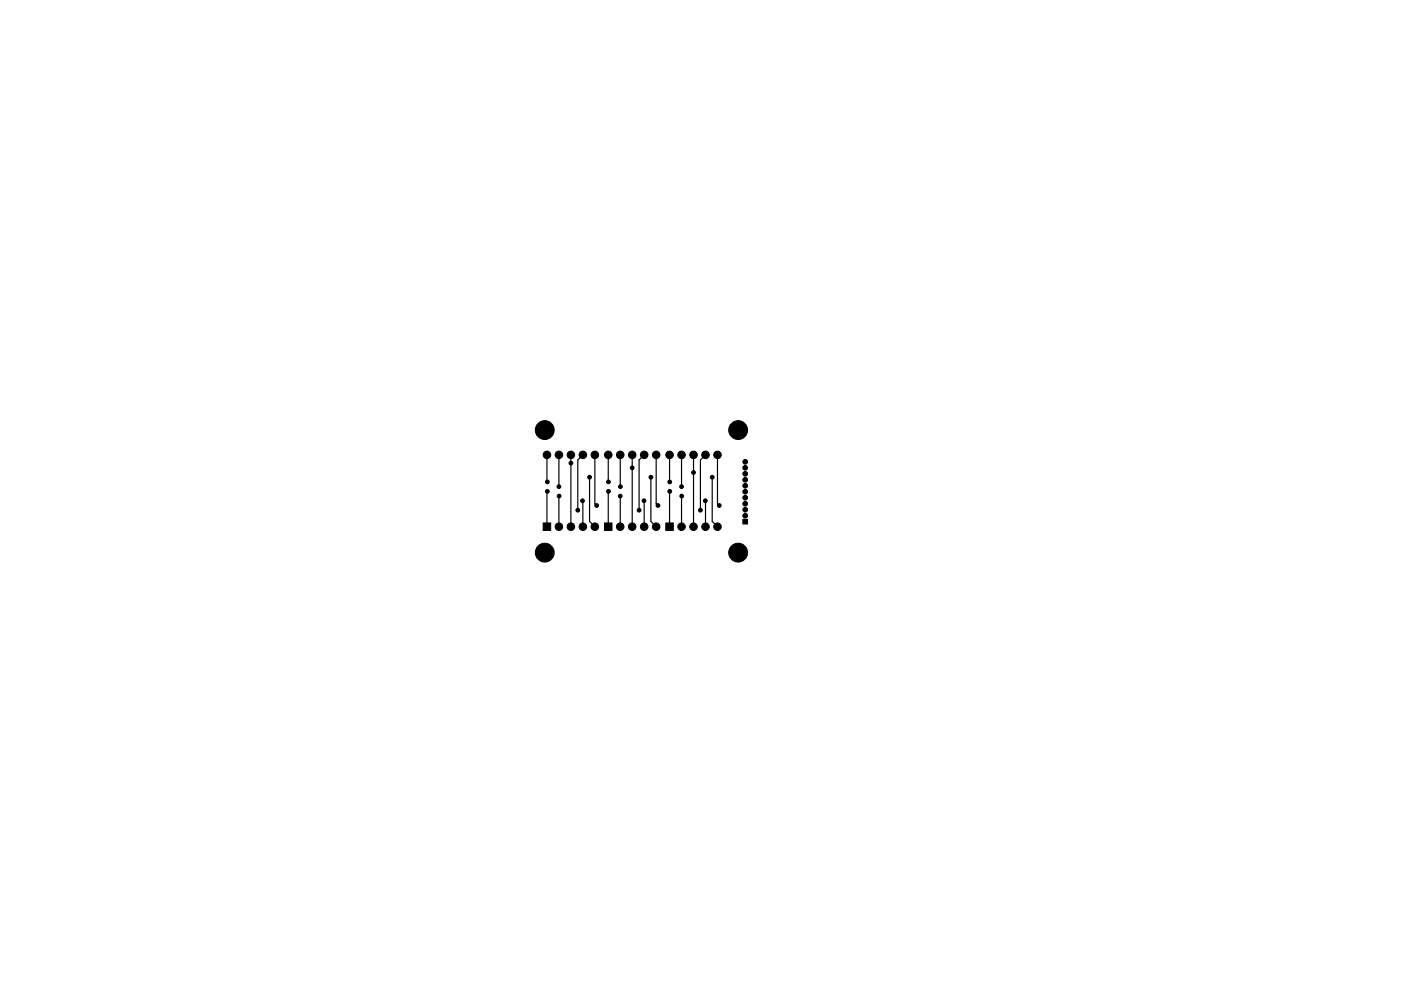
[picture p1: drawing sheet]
<svg xmlns="http://www.w3.org/2000/svg" width="297mm" height="210mm" viewBox="0 0 297 210" stroke-linecap="round" stroke-linejoin="round" font-family="sans-serif">
<g fill="#000" stroke="#000" stroke-width=".21">
<path d="M115.2 110.9h1.6v1.6h-1.6zM128.2 110.9h1.6v1.6h-1.6zM141.2 110.9h1.6v1.6h-1.6zM157.5 110.2h1v1h-1z"/>
<circle cx="115.5" cy="91.2" r="2"/>
<circle cx="116" cy="96.5" r=".8"/>
<circle cx="118.5" cy="96.5" r=".8"/>
<circle cx="121" cy="96.5" r=".8"/>
<circle cx="121" cy="98.3" r=".4"/>
<circle cx="123.6" cy="96.5" r=".8"/>
<circle cx="126.1" cy="96.5" r=".8"/>
<circle cx="129" cy="96.5" r=".8"/>
<circle cx="131.5" cy="96.5" r=".8"/>
<circle cx="134" cy="96.5" r=".8"/>
<circle cx="134" cy="99.3" r=".4"/>
<circle cx="136.6" cy="96.5" r=".8"/>
<circle cx="139.1" cy="96.5" r=".8"/>
<circle cx="142" cy="96.5" r=".8"/>
<circle cx="144.5" cy="96.5" r=".8"/>
<circle cx="147" cy="96.5" r=".8"/>
<circle cx="149.6" cy="96.5" r=".8"/>
<circle cx="152.1" cy="96.5" r=".8"/>
<circle cx="156.5" cy="91.2" r="2"/>
<circle cx="158" cy="98" r=".5"/>
<circle cx="158" cy="99.2" r=".5"/>
<circle cx="115.5" cy="117.2" r="2"/>
<circle cx="116" cy="102.2" r=".4"/>
<circle cx="116" cy="104.2" r=".4"/>
<circle cx="118.5" cy="111.7" r=".8"/>
<circle cx="118.5" cy="103.2" r=".4"/>
<circle cx="118.5" cy="105.2" r=".4"/>
<circle cx="121" cy="111.7" r=".8"/>
<circle cx="122.5" cy="108.2" r=".4"/>
<circle cx="123.5" cy="106.2" r=".4"/>
<circle cx="123.6" cy="111.7" r=".8"/>
<circle cx="125" cy="101.2" r=".4"/>
<circle cx="126.1" cy="111.7" r=".8"/>
<circle cx="126.5" cy="107.2" r=".4"/>
<circle cx="129" cy="102.2" r=".4"/>
<circle cx="129" cy="104.2" r=".4"/>
<circle cx="131.5" cy="111.7" r=".8"/>
<circle cx="131.5" cy="105.2" r=".4"/>
<circle cx="131.5" cy="103.2" r=".4"/>
<circle cx="134" cy="111.7" r=".8"/>
<circle cx="135.5" cy="108.2" r=".4"/>
<circle cx="136.5" cy="106.2" r=".4"/>
<circle cx="136.6" cy="111.7" r=".8"/>
<circle cx="138" cy="101.2" r=".4"/>
<circle cx="139.1" cy="111.7" r=".8"/>
<circle cx="139.5" cy="107.2" r=".4"/>
<circle cx="142" cy="102.2" r=".4"/>
<circle cx="142" cy="104.2" r=".4"/>
<circle cx="144.5" cy="111.7" r=".8"/>
<circle cx="144.5" cy="103.2" r=".4"/>
<circle cx="144.5" cy="105.2" r=".4"/>
<circle cx="147" cy="111.7" r=".8"/>
<circle cx="147" cy="100.2" r=".4"/>
<circle cx="148.5" cy="108.2" r=".4"/>
<circle cx="149.5" cy="106.2" r=".4"/>
<circle cx="149.6" cy="111.7" r=".8"/>
<circle cx="151" cy="101.2" r=".4"/>
<circle cx="152.1" cy="111.7" r=".8"/>
<circle cx="152.5" cy="107.2" r=".4"/>
<circle cx="156.5" cy="117.2" r="2"/>
<circle cx="158" cy="103.1" r=".5"/>
<circle cx="158" cy="100.5" r=".5"/>
<circle cx="158" cy="109.4" r=".5"/>
<circle cx="158" cy="108.1" r=".5"/>
<circle cx="158" cy="104.3" r=".5"/>
<circle cx="158" cy="101.8" r=".5"/>
<circle cx="158" cy="105.6" r=".5"/>
<circle cx="158" cy="106.9" r=".5"/>
</g>
<g fill="none" stroke="#000" stroke-width=".25">
<path d="M116 96.5v5.7M118.5 96.5v6.7M121 96.5v15.2M123.6 96.5l-1.1 1.1v10.6M126.1 96.5v10.4l.4 .3M129 96.5v5.7M131.5 96.5v6.7M134 96.5v15.2M136.6 96.5l-1.1 1.1v10.6M139.1 96.5v10.4l.4 .3M142 96.5v5.7M144.5 96.5v6.7"/>
<path d="M147 96.5v15.2M149.6 96.5l-1.1 1.1v10.6M152.1 96.5v10.4l.4 .3M116 104.2v7.5M118.5 105.3v6.4M118.5 105.2v.1M123.5 106.2l.1 5.5M125 101.2v9.4l1.1 1.1M129 104.2v7.5M131.5 105.2v6.5M136.5 106.2l.1 5.5M138 101.2v9.4l1.1 1.1"/>
<path d="M142 104.2v7.5M144.5 105.2v6.5M149.5 106.2l.1 5.5M151 101.2v9.4l1.1 1.1"/>
</g>
</svg>
